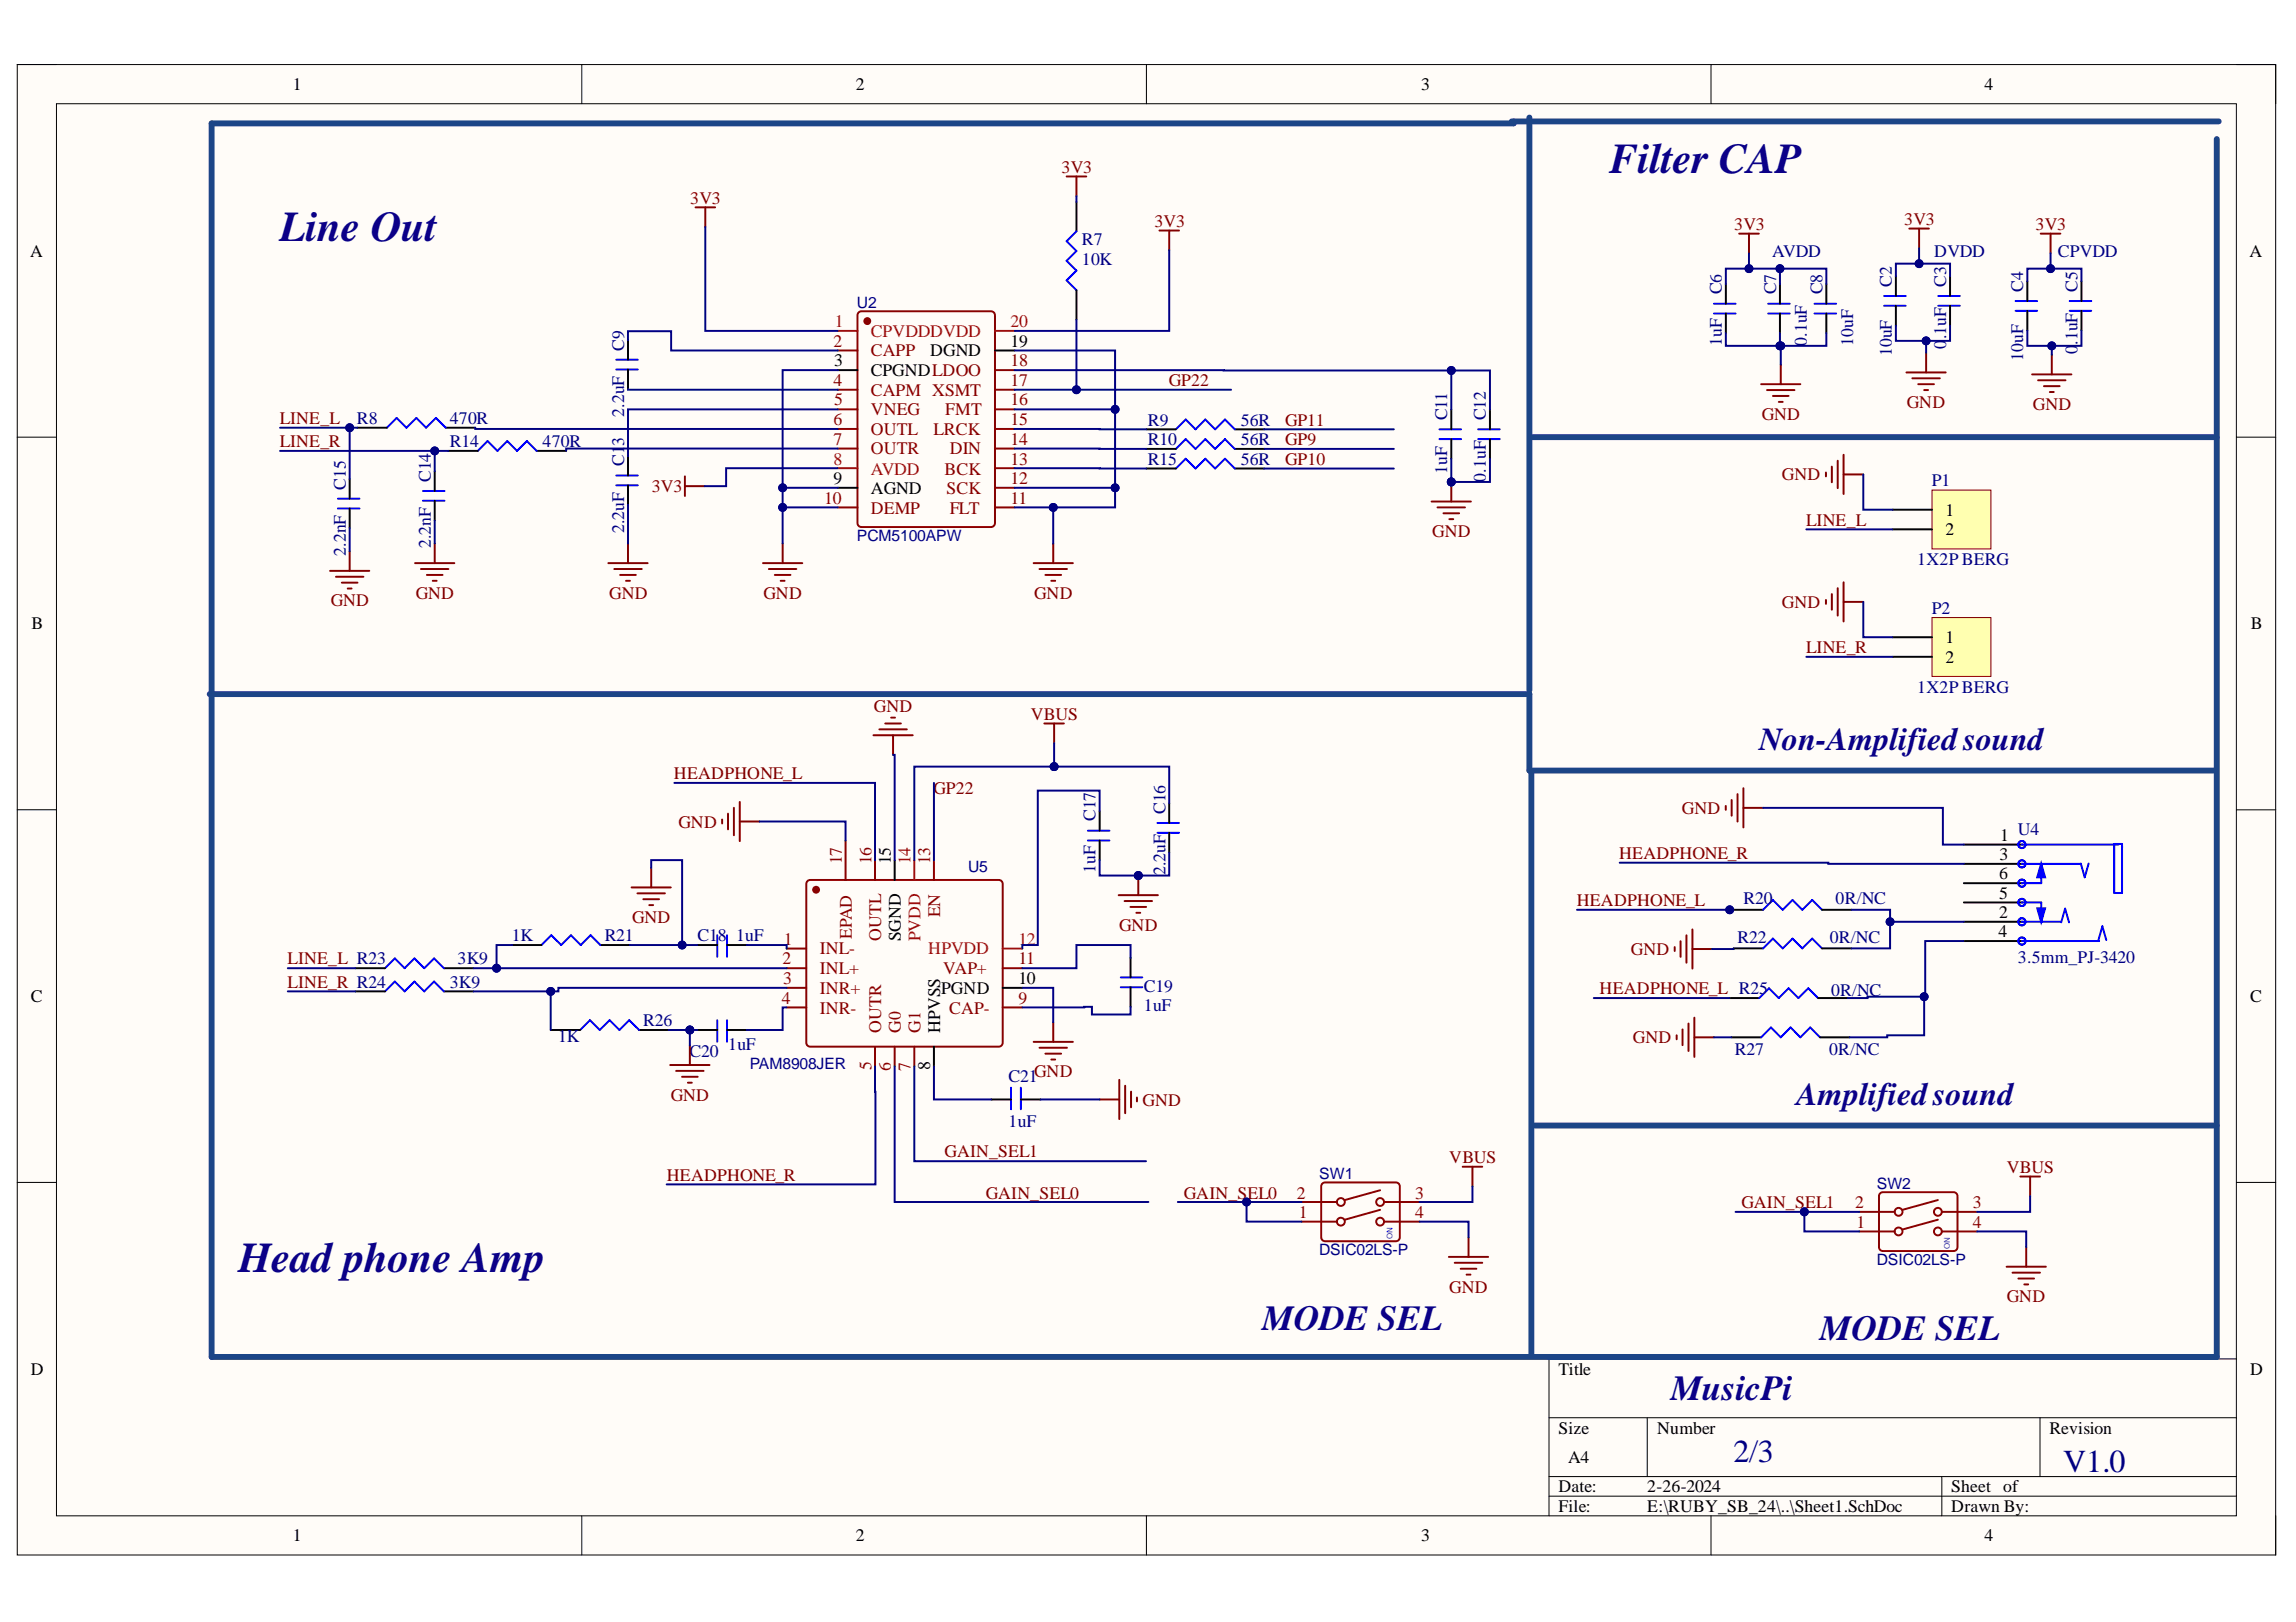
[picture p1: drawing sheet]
<svg xmlns="http://www.w3.org/2000/svg" width="297mm" height="210mm" viewBox="0 0 297 210" stroke-linecap="round" stroke-linejoin="round" font-family="sans-serif">
<defs><g id="words">
<g font-size="5.5" fill="#0c0087">
<text x="208.2" y="22.4">Filter CAP</text>
<text x="36.2" y="31.2">Line Out</text>
<text x="30.9" y="164.6">Head phone Amp</text>
</g>
<g font-size="4.6" fill="#0c0087">
<text x="163.3" y="172.1">MODE SEL</text>
<text x="235.4" y="173.4">MODE SEL</text>
<text x="216.2" y="181.2">MusicPi</text>
</g>
<g font-size="4.1" fill="#0c0087">
<text x="227.6" y="97.1">Non-Amplifiedsound</text>
<text x="232.4" y="143">Amplifiedsound</text>
</g>
<g font-size="4.1" fill="#000080">
<text x="224.3" y="189.2">2/3</text>
<text x="266.9" y="190.5">V1.0</text>
</g>
<g font-size="2.3">
<text x="37.9" y="11.7">1</text>
<text x="110.7" y="11.7">2</text>
<text x="183.9" y="11.7">3</text>
<text x="256.8" y="11.7">4</text>
<text x="3.9" y="33.3">A</text>
<text x="291" y="33.3">A</text>
<text x="107.9" y="47.4">3</text>
<text x="120.3" y="46.1">DGND</text>
<text x="130.7" y="44.9">19</text>
<text x="112.6" y="48.7">CPGNDLDOO</text>
<text x="107.8" y="62.7">9</text>
<text x="112.6" y="64">AGND</text>
<text x="251.7" y="66.7">1</text>
<text x="251.7" y="69.3">2</text>
<text x="4.1" y="81.4">B</text>
<text x="251.7" y="83.2">1</text>
<text x="291.2" y="81.4">B</text>
<text x="251.7" y="85.7">2</text>
<text x="115.3" y="111.9" transform="rotate(-90 115.3 111.9)">15</text>
<text x="258.6" y="113.8">6</text>
<text x="258.7" y="111.3">3</text>
<text x="258.8" y="108.8">1</text>
<text x="258.6" y="118.8">2</text>
<text x="258.6" y="116.3">5</text>
<text x="116.5" y="121.8" transform="rotate(-90 116.5 121.8)">SGND</text>
<text x="258.5" y="121.3">4</text>
<text x="4" y="129.7">C</text>
<text x="121.8" y="128.7">PGND</text>
<text x="131.8" y="127.4">10</text>
<text x="291.1" y="129.7">C</text>
<text x="121.6" y="133.6" transform="rotate(-90 121.6 133.6)">HPVSS</text>
<text x="120.3" y="138.5" transform="rotate(-90 120.3 138.5)">8</text>
<text x="4" y="177.9">D</text>
<text x="201.6" y="177.9">Title</text>
<text x="291.1" y="177.9">D</text>
<text x="201.6" y="185.5">Size</text>
<text x="214.4" y="185.5">Number</text>
<text x="265.1" y="185.5">Revision</text>
<text x="202.9" y="189.3">A4</text>
<text x="201.6" y="193.1">Date:</text>
<text x="201.6" y="195.7">File:</text>
<text x="213.1" y="193.1">2-26-2024</text>
<text x="213.1" y="195.7">E:\RUBY_SB_24\..\Sheet1.SchDoc</text>
<text x="252.4" y="193.1">Sheet of</text>
<text x="252.4" y="195.7">Drawn By:</text>
<text x="37.9" y="199.5">1</text>
<text x="110.7" y="199.5">2</text>
<text x="183.9" y="199.5">3</text>
<text x="256.8" y="199.5">4</text>
</g>
<g font-size="2.3" fill="#800000">
<text x="137.3" y="22.4">3V3</text>
<text x="89.3" y="26.4">3V3</text>
<text x="149.4" y="29.3">3V3</text>
<text x="224.4" y="29.7">3V3</text>
<text x="246.4" y="29.1">3V3</text>
<text x="263.4" y="29.7">3V3</text>
<text x="151.2" y="49.9">GP22</text>
<text x="246.7" y="52.8">GND</text>
<text x="263" y="53.1">GND</text>
<text x="36.2" y="54.9">LINE_L</text>
<text x="36.2" y="57.9">LINE_R</text>
<text x="166.3" y="55.1">GP11</text>
<text x="166.3" y="57.6">GP9</text>
<text x="227.9" y="54.3">GND</text>
<text x="84.3" y="63.7">3V3</text>
<text x="166.3" y="60.2">GP10</text>
<text x="230.5" y="62.2">GND</text>
<text x="185.3" y="69.5">GND</text>
<text x="233.7" y="68">LINE_L</text>
<text x="53.8" y="77.5">GND</text>
<text x="78.8" y="77.5">GND</text>
<text x="98.8" y="77.5">GND</text>
<text x="133.8" y="77.5">GND</text>
<text x="42.8" y="78.5">GND</text>
<text x="230.5" y="78.7">GND</text>
<text x="233.7" y="84.5">LINE_R</text>
<text x="113.1" y="92.2">GND</text>
<text x="133.4" y="93.2">VBUS</text>
<text x="87.2" y="100.9">HEADPHONE_L</text>
<text x="87.8" y="107.1">GND</text>
<text x="120.8" y="102.8">GP22</text>
<text x="217.6" y="105.3">GND</text>
<text x="209.5" y="111.2">HEADPHONE_R</text>
<text x="81.8" y="119.5">GND</text>
<text x="204" y="117.3">HEADPHONE_L</text>
<text x="37.2" y="124.8">LINE_L R23</text>
<text x="144.8" y="120.5">GND</text>
<text x="211" y="123.6">GND</text>
<text x="37.2" y="127.8">LINE_R R24</text>
<text x="206.9" y="128.7">HEADPHONE_L R25</text>
<text x="211.3" y="135">GND</text>
<text x="86.8" y="142.4">GND</text>
<text x="133.8" y="139.4">GND</text>
<text x="147.8" y="143.1">GND</text>
<text x="122.2" y="149.8">GAIN_SEL1</text>
<text x="86.3" y="152.8">HEADPHONE_R</text>
<text x="127.5" y="155.1">GAIN_SEL0</text>
<text x="153.2" y="155.1">GAIN_SEL0</text>
<text x="187.5" y="150.5">VBUS</text>
<text x="259.6" y="151.8">VBUS</text>
<text x="225.3" y="156.4">GAIN_SEL1</text>
<text x="187.5" y="167.3">GND</text>
<text x="259.6" y="168.5">GND</text>
</g>
<g font-size="2.3" fill="#000080">
<text x="140" y="31.8">R7</text>
<text x="140" y="34.3">10K</text>
<text x="229.3" y="33.3">AVDD</text>
<text x="250.2" y="33.3">DVDD</text>
<text x="266.2" y="33.3">CPVDD</text>
<text x="222.8" y="38.1" transform="rotate(-90 222.8 38.1)">C6</text>
<text x="229.8" y="38.1" transform="rotate(-90 229.8 38.1)">C7</text>
<text x="235.8" y="38.1" transform="rotate(-90 235.8 38.1)">C8</text>
<text x="244.7" y="37.1" transform="rotate(-90 244.7 37.1)">C2</text>
<text x="251.8" y="37.1" transform="rotate(-90 251.8 37.1)">C3</text>
<text x="261.7" y="37.8" transform="rotate(-90 261.7 37.8)">C4</text>
<text x="268.8" y="37.8" transform="rotate(-90 268.8 37.8)">C5</text>
<text x="80.8" y="45.4" transform="rotate(-90 80.8 45.4)">C9</text>
<text x="222.8" y="44.8" transform="rotate(-90 222.8 44.8)">1uF</text>
<text x="233.8" y="44.8" transform="rotate(-90 233.8 44.8)">0.1uF</text>
<text x="239.8" y="44.8" transform="rotate(-90 239.8 44.8)">10uF</text>
<text x="244.7" y="46.1" transform="rotate(-90 244.7 46.1)">10uF</text>
<text x="251.8" y="45.1" transform="rotate(-90 251.8 45.1)">0</text>
<text x="251.8" y="43.9" transform="rotate(-90 251.8 43.9)">.1uF</text>
<text x="261.7" y="46.7" transform="rotate(-90 261.7 46.7)">10uF</text>
<text x="268.8" y="45.8" transform="rotate(-90 268.8 45.8)">0</text>
<text x="268.8" y="44.6" transform="rotate(-90 268.8 44.6)">.1uF</text>
<text x="80.8" y="54" transform="rotate(-90 80.8 54)">2.2uF</text>
<text x="46.2" y="54.9">R8</text>
<text x="58.2" y="54.9">470R</text>
<text x="58.2" y="57.9">R14</text>
<text x="70.2" y="57.9">470R</text>
<text x="80.8" y="57.7" transform="rotate(-90 80.8 57.7)">3</text>
<text x="148.5" y="55.1">R9</text>
<text x="148.5" y="57.6">R10</text>
<text x="160.5" y="55.1">56R</text>
<text x="160.5" y="57.6">56R</text>
<text x="187.2" y="54.4" transform="rotate(-90 187.2 54.4)">C11</text>
<text x="192.2" y="54.4" transform="rotate(-90 192.2 54.4)">C12</text>
<text x="44.7" y="63.4" transform="rotate(-90 44.7 63.4)">C15</text>
<text x="55.7" y="62.3" transform="rotate(-90 55.7 62.3)">C14</text>
<text x="80.8" y="60.3" transform="rotate(-90 80.8 60.3)">C1</text>
<text x="148.5" y="60.2">R15</text>
<text x="160.5" y="60.2">56R</text>
<text x="187.2" y="61.3" transform="rotate(-90 187.2 61.3)">1uF</text>
<text x="192.2" y="62.3" transform="rotate(-90 192.2 62.3)">0.1uF</text>
<text x="249.9" y="62.9">P1</text>
<text x="44.7" y="72" transform="rotate(-90 44.7 72)">2.2nF</text>
<text x="55.7" y="71" transform="rotate(-90 55.7 71)">2.2nF</text>
<text x="80.8" y="69" transform="rotate(-90 80.8 69)">2.2uF</text>
<text x="248" y="73.1">1X2P BERG</text>
<text x="249.9" y="79.4">P2</text>
<text x="248" y="89.6">1X2P BERG</text>
<text x="141.7" y="106.3" transform="rotate(-90 141.7 106.3)">C17</text>
<text x="150.8" y="105.3" transform="rotate(-90 150.8 105.3)">C16</text>
<text x="141.7" y="113" transform="rotate(-90 141.7 113)">1uF</text>
<text x="150.8" y="113.3" transform="rotate(-90 150.8 113.3)">2.2uF</text>
<text x="261.1" y="108.1">U4</text>
<text x="225.5" y="117">R20</text>
<text x="237.5" y="117">0R/NC</text>
<text x="59.2" y="124.8">3K9</text>
<text x="66.2" y="121.8">1K</text>
<text x="78.2" y="121.8">R21</text>
<text x="90.2" y="121.8">C1</text>
<text x="92.9" y="121.8">8</text>
<text x="95.2" y="121.8">1uF</text>
<text x="224.8" y="122.1">R22</text>
<text x="236.7" y="122.1">0R/NC</text>
<text x="261.1" y="124.6">3.5mm_PJ-3420</text>
<text x="58.2" y="127.8">3K9</text>
<text x="148" y="128.3">C19</text>
<text x="148" y="130.9">1uF</text>
<text x="236.9" y="128.8">0R/NC</text>
<text x="72.2" y="134.8">1K</text>
<text x="83.2" y="132.8">R26</text>
<text x="89.2" y="136.8">C20</text>
<text x="94.2" y="135.8">1uF</text>
<text x="224.4" y="136.5">R27</text>
<text x="236.6" y="136.5">0R/NC</text>
<text x="130.5" y="140.1">C21</text>
<text x="130.5" y="145.9">1uF</text>
</g>
<g font-size="2.3" fill="#800">
<text x="107.8" y="44.9">2</text>
<text x="112.6" y="46.1">CAPP</text>
<text x="130.7" y="47.4">18</text>
<text x="107.8" y="49.9">4</text>
<text x="107.9" y="52.5">5</text>
<text x="112.6" y="51.2">CAPM XSMT</text>
<text x="112.6" y="53.7">VNEG</text>
<text x="122.3" y="53.7">FMT</text>
<text x="130.7" y="52.5">16</text>
<text x="130.7" y="49.9">17</text>
<text x="107.8" y="55">6</text>
<text x="107.8" y="57.5">7</text>
<text x="112.6" y="56.3">OUTL</text>
<text x="112.6" y="58.8">OUTR</text>
<text x="120.8" y="56.3">LRCK</text>
<text x="122.9" y="58.8">DIN</text>
<text x="130.7" y="57.5">14</text>
<text x="130.7" y="55">15</text>
<text x="106.6" y="65.2">10</text>
<text x="122.2" y="61.4">BCK</text>
<text x="122.5" y="64">SCK</text>
<text x="130.7" y="65.2">11</text>
<text x="130.7" y="62.7">12</text>
<text x="130.7" y="60.2">13</text>
<text x="112.6" y="66.5">DEMP</text>
<text x="122.9" y="66.5">FLT</text>
<text x="108.9" y="111.9" transform="rotate(-90 108.9 111.9)">17</text>
<text x="112.7" y="111.9" transform="rotate(-90 112.7 111.9)">16</text>
<text x="120.3" y="111.9" transform="rotate(-90 120.3 111.9)">13</text>
<text x="121.6" y="118.7" transform="rotate(-90 121.6 118.7)">EN</text>
<text x="101.2" y="124.8">2</text>
<text x="101.4" y="122.2">1</text>
<text x="106.1" y="123.5">INL-</text>
<text x="110.2" y="121.6" transform="rotate(-90 110.2 121.6)">EPAD</text>
<text x="114" y="121.7" transform="rotate(-90 114 121.7)">OUTL</text>
<text x="131.8" y="124.8">11</text>
<text x="101.1" y="129.9">4</text>
<text x="101.3" y="127.4">3</text>
<text x="106.1" y="126">INL+</text>
<text x="106.1" y="128.7">INR+</text>
<text x="106.1" y="131.2">INR-</text>
<text x="122" y="126">VAP+</text>
<text x="122.8" y="131.2">CAP-</text>
<text x="131.8" y="129.9">9</text>
<text x="114" y="133.6" transform="rotate(-90 114 133.6)">OUTR</text>
<text x="116.5" y="133.6" transform="rotate(-90 116.5 133.6)">G0</text>
<text x="119.1" y="133.6" transform="rotate(-90 119.1 133.6)">G1</text>
<text x="112.7" y="138.5" transform="rotate(-90 112.7 138.5)">5</text>
<text x="115.3" y="138.5" transform="rotate(-90 115.3 138.5)">6</text>
<text x="117.8" y="138.5" transform="rotate(-90 117.8 138.5)">7</text>
<text x="167.8" y="155.1">2</text>
<text x="183.1" y="155.1">3</text>
<text x="168" y="157.6">1</text>
<text x="183.1" y="157.6">4</text>
<text x="240" y="156.4">2</text>
<text x="240.2" y="158.9">1</text>
<text x="255.2" y="156.4">3</text>
<text x="255.2" y="158.9">4</text>
</g>
<g font-size="2.3" fill="#f00">
<text x="108" y="42.3">1</text>
<text x="112.6" y="43.6">CPVDDDVDD</text>
<text x="130.7" y="42.3">20</text>
<text x="107.8" y="60.2">8</text>
<text x="112.6" y="61.4">AVDD</text>
<text x="117.8" y="111.9" transform="rotate(-90 117.8 111.9)">14</text>
<text x="119.1" y="121.8" transform="rotate(-90 119.1 121.8)">PVDD</text>
<text x="120.1" y="123.5">HPVDD</text>
<text x="131.8" y="122.2">12</text>
</g>
<g font-size="2" fill="#000080">
<text x="110.9" y="39.9">U2</text>
<text x="110.9" y="70">PCM5100APW</text>
<text x="125.2" y="112.9">U5</text>
<text x="97" y="138.4">PAM8908JER</text>
<text x="170.7" y="152.6">SW1</text>
<text x="242.8" y="153.8">SW2</text>
<text x="170.7" y="162.5">DSIC02LS-P</text>
<text x="242.8" y="163.7">DSIC02LS-P</text>
</g>
<g font-size="1" fill="#00f">
<text x="180.1" y="160.3" transform="rotate(-90 180.1 160.3)">ON</text>
<text x="252.3" y="161.6" transform="rotate(-90 252.3 161.6)">ON</text>
</g>
</g></defs>
<path d="M2.2 8.4h292.2v192.8h-292.2z" fill-rule="evenodd" fill="#fffcf8"/>
<path d="M2.2 8.4h292.2v192.8h-292.2z" fill="none" stroke="#000" stroke-width=".13"/>
<path d="M7.3 13.4h282v182.8h-282z" fill-rule="evenodd" fill="#fffcf8"/>
<g fill="none" stroke="#000" stroke-width=".13">
<path d="M2.2 8.3h5.1M7.3 13.4h282v182.8h-282zM75.3 8.3v5.1M148.3 8.3v5.1M221.4 8.4v5M289.3 8.4h5.1v5M2.2 56.6h5.1M289.3 56.6h5.1M2.2 104.8h5.1M289.3 104.8h5.1M2.2 153h5.1M289.3 153h5.1"/>
<path d="M289.3 175.9h-88.9v20.3M75.3 196.2v5M148.3 196.2v5M200.4 183.5h88.9M200.4 191.1h88.9M200.4 193.6h88.9M213.1 183.5v7.6M221.4 196.2v5M251.2 191.1v5.1M263.9 183.5v7.6M294.4 196.2v5"/>
</g>
<path d="M104.4 114.1l.2-.2h.2h24.4h.3l.2 .2v.3v20.5v.3l-.2 .2h-.3h-24.4h-.2l-.2-.2-.1-.3v-20.5z" fill="none" stroke="#800" stroke-width=".25"/>
<circle cx="105.6" cy="115.1" r=".38" fill="#800"/>
<g fill="none" stroke="#800" stroke-width=".25">
<path d="M111 40.5l.2-.1 .2-.1h16.8l.3 .1 .2 .1v.3v26.9v.3l-.2 .1-.3 .1h-16.8l-.2-.1-.2-.1-.1-.3v-26.9zM109.4 108.8v5.1M113.2 111.3v2.6M120.8 111.3v2.6M101.8 122.8h2.5M101.8 125.3h2.5M101.8 127.8h2.5M101.8 130.4h2.5M113.2 135.4v2.6M115.7 135.4v2.6M118.3 135.4v2.6M129.7 125.3h2.6"/>
<path d="M129.7 130.4h2.6"/>
<circle cx="105.6" cy="115.1" r=".38"/>
</g>
<path d="M115.7 111.3v2.6M120.8 135.4v2.6M129.7 127.8h2.6" fill="none" stroke="#000" stroke-width=".25"/>
<path d="M118.3 111.3v2.6M129.7 122.8h2.6" fill="none" stroke="#f00" stroke-width=".25"/>
<circle cx="112.2" cy="41.6" r=".38" fill="#800"/>
<g fill="none" stroke="#800" stroke-width=".25">
<path d="M108.4 45.4h2.5M108.4 50.4h2.5M108.4 53h2.5M108.4 55.5h2.5M108.4 58.1h2.5M128.7 50.4h2.6M128.7 53h2.6M128.7 55.5h2.6M128.7 58.1h2.6M128.7 47.9h2.6M108.4 65.7h2.5M128.7 65.7h2.6"/>
<path d="M128.7 63.1h2.6M128.7 60.6h2.6"/>
<circle cx="112.2" cy="41.6" r=".38"/>
</g>
<path d="M108.4 42.8h2.5M128.7 42.8h2.6M108.4 60.6h2.5" fill="none" stroke="#f00" stroke-width=".25"/>
<g fill="none" stroke="#000" stroke-width=".25">
<path d="M46.2 55.4h3.8M57.7 55.4h3.8M58 58.4h3.8M69.4 58.4h3.8M81.2 44v2.6M81.2 47.8v2.6M81.2 59v2.5M108.4 47.9h2.5M128.7 45.4h2.6M148.3 55.6h3.8M148.3 58.1h3.8M159.7 55.6h3.9"/>
<path d="M159.7 58.1h3.9M187.8 53v2.6M187.8 56.8v2.6M192.8 53v2.6M192.8 56.8v2.6M45.2 62v2.5M45.2 65.8v2.5M56.2 61v2.5M56.2 64.8v2.5M81.2 62.8v2.5M108.4 63.1h2.5M148.3 60.6h3.8"/>
<path d="M159.7 60.6h3.9"/>
</g>
<g fill="none" stroke="#00f" stroke-width=".25">
<path d="M50 55.4l1.3-1.3 1.3 1.3 1.3-1.3 1.2 1.3 1.3-1.3 1.3 1.3M61.8 58.4l1.3-1.3 1.3 1.3 1.2-1.3 1.3 1.3 1.3-1.3 1.2 1.3M79.7 46.6h2.8M79.7 47.8h2.8M152.1 55.6l1.3-1.3 1.3 1.3 1.2-1.3 1.3 1.3 1.3-1.3 1.2 1.3M152.1 58.1l1.3-1.3 1.3 1.3 1.2-1.3 1.3 1.3 1.3-1.3 1.2 1.3M186.2 55.6h2.8M186.2 56.8h2.8M191.2 55.6h2.8M191.2 56.8h2.8M43.7 64.5h2.8M43.7 65.8h2.8"/>
<path d="M54.7 63.5h2.8M54.7 64.8h2.8M79.7 61.5h2.8M79.7 62.8h2.8M152.1 60.6l1.3-1.2 1.3 1.2 1.2-1.2 1.3 1.2 1.3-1.2 1.2 1.2"/>
</g>
<g fill="none" stroke="#800000" stroke-width=".25">
<path d="M90 26.8h2.5M91.2 26.8v2.6M150 29.8h2.5M151.3 29.8v2.6M42.7 73.9h5.1M43.5 74.6h3.5M44.2 75.4h2.1M45 76.2h.5M45.2 71.3v2.6M53.7 72.9h5.1M54.5 73.6h3.5M55.2 74.4h2.1"/>
<path d="M56 75.2h.5M56.2 70.3v2.6M78.7 72.9h5.1M79.5 73.6h3.5M80.2 74.4h2.1M81 75.2h.5M81.2 70.3v2.6M88.6 61.6v2.6M88.6 62.9h2.6M98.7 72.9h5.1M99.5 73.6h3.5M100.2 74.4h2.1"/>
<path d="M101 75.2h.5M101.3 70.3v2.6M133.7 72.9h5.1M134.5 73.6h3.5M135.2 74.4h2.1M136 75.2h.5M136.3 70.3v2.6M185.2 64.9h5.1M186 65.7h3.5M186.7 66.4h2.1M187.5 67.2h.5M187.8 62.4v2.5"/>
</g>
<circle cx="187.8" cy="62.4" r=".51" fill="#000080"/>
<circle cx="187.8" cy="62.4" r=".51" fill="none" stroke="#000080" stroke-width=".13"/>
<g fill="none" stroke="#00f" stroke-width=".25">
<path d="M139.3 29.9l-1.3 1.3 1.3 1.3-1.3 1.2 1.3 1.3-1.3 1.3 1.3 1.3M221.7 39.3h2.8M228.8 39.3h2.7M234.7 39.3h2.8M243.8 38.3h2.7M243.8 39.6h2.7M250.8 38.3h2.8M250.8 39.6h2.8M260.8 39h2.8M267.8 39h2.8M221.7 40.6h2.8M228.8 40.6h2.7"/>
<path d="M234.7 40.6h2.8M260.8 40.2h2.8M267.8 40.2h2.8M261.6 109.3h12.5M261.6 111.8h7.5M261.6 116.8h2.5M261.6 119.3h5M264.1 111.8v2.5h-2.5M261.6 121.8h10"/>
<circle cx="261.6" cy="109.3" r=".46"/>
<circle cx="261.6" cy="111.8" r=".46"/>
<circle cx="261.6" cy="119.3" r=".46"/>
<circle cx="261.6" cy="116.8" r=".46"/>
<circle cx="261.6" cy="114.3" r=".46"/>
<circle cx="261.6" cy="121.8" r=".46"/>
</g>
<g fill="none" stroke="#000" stroke-width=".25">
<path d="M139.3 26.1v3.8M139.3 37.6v3.8M223.3 36.8v2.5M230.3 36.8v2.5M236.3 36.8v2.5M245.3 35.8v2.5M245.3 39.6v2.5M252.3 35.8v2.5M252.3 39.6v2.5M262.3 36.4v2.6M269.3 36.4v2.6M223.3 40.6v2.5"/>
<path d="M230.3 40.6v2.5M236.3 40.6v2.5M262.3 40.2v2.6M269.3 40.2v2.6M254.1 109.3h7.6M254.1 119.3h7.6M254.1 111.8h7.6M254.1 116.8h7.6M254.1 114.3h7.6M254.1 121.8h7.6"/>
</g>
<g fill="none" stroke="#800000" stroke-width=".25">
<path d="M138 22.8h2.5M139.3 22.8v2.6M225 30.2h2.5M226.3 30.2v2.6M247 29.6h2.5M248.3 29.6v2.5M264 30.2h2.6M265.3 30.2v2.6M227.8 49.7h5.1M228.6 50.5h3.6M229.4 51.2h2M230.1 52h.5"/>
<path d="M230.4 47.2v2.5M246.6 48.2h5.1M247.4 49h3.6M248.2 49.7h2M248.9 50.5h.5M249.2 45.7v2.5M262.9 48.5h5.1M263.7 49.2h3.5M264.4 50h2.1M265.2 50.7h.5M265.4 45.9v2.6"/>
</g>
<path d="M264.1 111.7l.5 1.8h-1z" fill="#00f"/>
<path d="M264.1 111.7l.5 1.8h-1z" fill="none" stroke="#00f" stroke-width=".25"/>
<path d="M263.6 117.5h1l-.5 1.8z" fill="#00f"/>
<g fill="none" stroke="#00f" stroke-width=".25">
<path d="M140.7 107.5h2.8M140.7 108.8h2.8M149.7 106.5h2.8M149.7 107.8h2.8M263.6 117.5h1l-.5 1.8zM264.1 116.8v2.5M266.7 119.4l.5-1.8 .5 1.8M269.2 111.7l.5 1.8 .5-1.8M273.5 109.2h1v6.4h-1zM49.8 128.3l1.3-1.3 1.2 1.3 1.3-1.3 1.3 1.3 1.3-1.3 1.2 1.3M49.8 125.3l1.3-1.3 1.2 1.3 1.3-1.3 1.3 1.3 1.3-1.3 1.2 1.3M70.1 122.3l1.2-1.3 1.3 1.3 1.3-1.3 1.2 1.3 1.3-1.3 1.3 1.3"/>
<path d="M75.1 133.3l1.2-1.3 1.3 1.3 1.3-1.3 1.2 1.3 1.3-1.3 1.3 1.3M92.8 121v2.8M92.8 132v2.8M94.1 121v2.8M94.1 132v2.8M271.5 121.7l.5-1.8 .5 1.8"/>
</g>
<g fill="none" stroke="#800000" stroke-width=".25">
<path d="M113 95.1h5.1M113.8 94.4h3.5M114.5 93.6h2.1M115.3 92.9h.5M115.5 95.1v2.6M144.7 115.8h5.1M145.5 116.6h3.5M146.2 117.4h2.1M147 118.1h.5M147.3 113.3v2.5M223.3 104.3v.5M224 103.5v2.1"/>
<path d="M224.8 102.8v3.5M225.5 102v5.1M225.5 104.5h2.6M86.7 137.8h5.1M87.5 138.6h3.5M88.2 139.3h2.1M89.2 135.3v2.5M133.7 134.8h5.1M134.5 135.6h3.5M135.2 136.4h2.1M136 137.1h.5M136.3 132.3v2.5"/>
<path d="M216.9 134v.5M217.7 133.2v2.1M218.4 132.5v3.5M219.2 131.7v5.1M219.2 134.2h2.5M89 140.1h.5"/>
</g>
<g fill="none" stroke="#000" stroke-width=".25">
<path d="M142.3 105v2.5M142.3 108.8v2.5M151.3 104v2.5M151.3 107.8v2.5M46 128.3h3.8M46 125.3h3.8M57.4 128.3h3.8M57.4 125.3h3.8M66.2 122.3h3.9M71.2 133.3h3.9M77.7 122.3h3.8M82.7 133.3h3.8"/>
<path d="M90.2 133.3h2.6M90.2 122.3h2.6M94.1 133.3h2.5M94.1 122.3h2.5"/>
</g>
<circle cx="147.3" cy="113.3" r=".51" fill="#000080"/>
<circle cx="147.3" cy="113.3" r=".51" fill="none" stroke="#000080" stroke-width=".13"/>
<path d="M228.1 117.7l1.3-1.2 1.2 1.2 1.3-1.2 1.3 1.2 1.2-1.2 1.3 1.2M145 127.8h2.8M145 126.5h2.8M227.6 129.2l1.3-1.3 1.2 1.3 1.3-1.3 1.3 1.3 1.2-1.3 1.3 1.3M227.8 134.2l1.3-1.2 1.3 1.2 1.2-1.2 1.3 1.2 1.3-1.2 1.3 1.2M228.1 122.7l1.3-1.2 1.2 1.2 1.3-1.2 1.3 1.2 1.2-1.2 1.3 1.2M130.8 140.8v2.7M132.1 140.8v2.7" fill="none" stroke="#00f" stroke-width=".25"/>
<path d="M224.3 117.7h3.8M235.7 117.7h3.8M146.3 123.9v2.6M146.3 127.8v2.5M223.8 129.2h3.8M224 134.2h3.8M224.3 122.7h3.8M235.2 129.2h3.8M235.5 134.2h3.8M235.7 122.7h3.8M128.3 142.3h2.5M132.1 142.3h2.5" fill="none" stroke="#000" stroke-width=".25"/>
<g fill="none" stroke="#800000" stroke-width=".25">
<path d="M237.7 59.6v3.6M238.5 58.9v5M236.2 61.1v.6M237 60.4v2M238.5 61.4h2.6M135.1 93.6h2.5M136.4 93.6v2.6M81.7 114.8h5.1M82.5 115.6h3.5M83.2 116.4h2.1M84 117.1h.5M84.2 112.3v2.5"/>
<path d="M93.4 106.1v.5M94.2 105.3v2M94.9 104.5v3.6M95.7 103.8v5M95.7 106.3h2.5M144.8 139.7v5.1M216.7 122.6v.5M217.4 121.8v2M218.2 121v3.6M219 120.3v5M219 122.8h2.5M142.3 142.3h2.5"/>
<path d="M145.6 140.5v3.6M146.3 141.3v2M147.1 142v.5"/>
</g>
<path d="M195.6 15.7h91.4M195.8 15.7v.3h-168.4v159.6h259.4v-157.6M197.9 15.2v74.1M198.1 56.6h88.7M27.1 89.8h170.8v9.9h88.6M198.1 100v75.4M198.4 145.7h88.4" fill="none" stroke="#1c4587" stroke-width=".76"/>
<path d="M249.9 63.4h7.7v7.6h-7.7z" fill-rule="evenodd" fill="#ffffb0"/>
<path d="M249.9 63.4h7.7v7.6h-7.7z" fill="none" stroke="#800000" stroke-width=".13"/>
<path d="M244.9 66h5M244.9 68.5h5" fill="none" stroke="#000" stroke-width=".25"/>
<path d="M236.2 77.6v.5M237 76.9v2M237.7 76.1v3.6M238.5 75.4v5M238.5 77.9h2.6" fill="none" stroke="#800000" stroke-width=".25"/>
<path d="M249.9 79.9h7.7v7.6h-7.7z" fill-rule="evenodd" fill="#ffffb0"/>
<path d="M249.9 79.9h7.7v7.6h-7.7z" fill="none" stroke="#800000" stroke-width=".13"/>
<path d="M244.9 82.5h5M244.9 85h5" fill="none" stroke="#000" stroke-width=".25"/>
<g fill="none" stroke="#800" stroke-width=".25">
<path d="M168.4 158.1h4.6M168.4 155.6h4.6M171 153.3l.2-.2 .2-.1h9.2l.2 .1 .2 .2 .1 .2v6.6l-.1 .3-.2 .2h-.2h-9.2h-.2l-.2-.2-.1-.3v-6.6zM178.5 154l-4.5 1.3M178.5 156.6l-4.5 1.2M179.1 158.1h4.5M179.1 155.6h4.5M240.5 159.4h4.6M240.5 156.8h4.6M243.3 154.4l.3-.1h9.1l.3 .1 .2 .1v.3v6.6v.2l-.2 .2-.3 .1h-9.1l-.3-.1-.1-.2-.1-.2v-6.6l.1-.3zM250.7 155.3l-4.6 1.3M250.7 157.8l-4.6 1.3"/>
<path d="M251.2 159.4h4.6M251.2 156.8h4.6"/>
<circle cx="173.5" cy="155.6" r=".51"/>
<circle cx="173.5" cy="158.1" r=".51"/>
<circle cx="178.5" cy="158.1" r=".51"/>
<circle cx="178.5" cy="155.6" r=".51"/>
<circle cx="245.6" cy="159.4" r=".51"/>
<circle cx="245.6" cy="156.8" r=".51"/>
<circle cx="250.7" cy="159.4" r=".51"/>
<circle cx="250.7" cy="156.8" r=".51"/>
</g>
<g fill="none" stroke="#800000" stroke-width=".25">
<path d="M189.2 151h2.6M190.5 151v2.5M261.4 152.3h2.5M262.6 152.3v2.5M187.4 162.7h5.1M188.2 163.4h3.6M189 164.2h2M189.7 164.9h.5M190 160.1v2.6M259.6 163.9h5.1M260.4 164.7h3.5M261.1 165.5h2.1"/>
<path d="M261.9 166.2h.5M262.1 161.4v2.5"/>
</g>
<path d="M91.2 29.4v13.4h17.2M151.3 32.4v10.4h-20M108.4 65.7h-7.1v4.6" fill="none" stroke="#000080" stroke-width=".25"/>
<circle cx="101.3" cy="65.7" r=".51" fill="#000080"/>
<circle cx="101.3" cy="65.7" r=".51" fill="none" stroke="#000080" stroke-width=".13"/>
<path d="M136.3 65.7v4.6" fill="none" stroke="#000080" stroke-width=".25"/>
<circle cx="136.3" cy="65.7" r=".51" fill="#000080"/>
<circle cx="136.3" cy="65.7" r=".51" fill="none" stroke="#000080" stroke-width=".13"/>
<path d="M108.4 53h-27.2v6M108.4 47.9h-7.1v15.2M81.2 65.3v5" fill="none" stroke="#000080" stroke-width=".25"/>
<circle cx="101.3" cy="63.1" r=".51" fill="#000080"/>
<circle cx="101.3" cy="63.1" r=".51" fill="none" stroke="#000080" stroke-width=".13"/>
<path d="M81.2 50.4h27.2M108.4 63.1h-7.1v2.6" fill="none" stroke="#000080" stroke-width=".25"/>
<circle cx="101.3" cy="63.1" r=".51" fill="#000080"/>
<circle cx="101.3" cy="63.1" r=".51" fill="none" stroke="#000080" stroke-width=".13"/>
<circle cx="101.3" cy="65.7" r=".51" fill="#000080"/>
<circle cx="101.3" cy="65.7" r=".51" fill="none" stroke="#000080" stroke-width=".13"/>
<path d="M46.2 55.4h-1v6.6" fill="none" stroke="#000080" stroke-width=".25"/>
<circle cx="45.2" cy="55.4" r=".51" fill="#000080"/>
<circle cx="45.2" cy="55.4" r=".51" fill="none" stroke="#000080" stroke-width=".13"/>
<path d="M58 58.4h-1.8v2.6M61.5 55.4v.1h46.9" fill="none" stroke="#000080" stroke-width=".25"/>
<circle cx="56.2" cy="58.4" r=".51" fill="#000080"/>
<circle cx="56.2" cy="58.4" r=".51" fill="none" stroke="#000080" stroke-width=".13"/>
<path d="M36.2 55.4h9M108.4 58.1h-35.2v.3M45.2 68.3v3M56.2 67.3v3" fill="none" stroke="#000080" stroke-width=".25"/>
<circle cx="45.2" cy="55.4" r=".51" fill="#000080"/>
<circle cx="45.2" cy="55.4" r=".51" fill="none" stroke="#000080" stroke-width=".13"/>
<path d="M36.2 58.4h20" fill="none" stroke="#000080" stroke-width=".25"/>
<circle cx="56.2" cy="58.4" r=".51" fill="#000080"/>
<circle cx="56.2" cy="58.4" r=".51" fill="none" stroke="#000080" stroke-width=".13"/>
<path d="M131.3 45.4h13v7.6h-13" fill="none" stroke="#000080" stroke-width=".25"/>
<circle cx="144.3" cy="53" r=".51" fill="#000080"/>
<circle cx="144.3" cy="53" r=".51" fill="none" stroke="#000080" stroke-width=".13"/>
<path d="M144.3 53v10.1" fill="none" stroke="#000080" stroke-width=".25"/>
<circle cx="144.3" cy="63.1" r=".51" fill="#000080"/>
<circle cx="144.3" cy="63.1" r=".51" fill="none" stroke="#000080" stroke-width=".13"/>
<circle cx="144.3" cy="53" r=".51" fill="#000080"/>
<circle cx="144.3" cy="53" r=".51" fill="none" stroke="#000080" stroke-width=".13"/>
<path d="M187.8 59.4v3" fill="none" stroke="#000080" stroke-width=".25"/>
<circle cx="187.8" cy="62.4" r=".51" fill="#000080"/>
<circle cx="187.8" cy="62.4" r=".51" fill="none" stroke="#000080" stroke-width=".13"/>
<path d="M192.8 59.4v3h-5" fill="none" stroke="#000080" stroke-width=".25"/>
<circle cx="187.8" cy="62.4" r=".51" fill="#000080"/>
<circle cx="187.8" cy="62.4" r=".51" fill="none" stroke="#000080" stroke-width=".13"/>
<path d="M131.3 55.5l17 .1M131.3 58.1h17M139.3 41.4v9M163.6 58.1h16.7M163.6 55.6h16.7M131.3 60.6h17M163.6 60.6h16.7" fill="none" stroke="#000080" stroke-width=".25"/>
<circle cx="139.3" cy="50.4" r=".51" fill="#000080"/>
<circle cx="139.3" cy="50.4" r=".51" fill="none" stroke="#000080" stroke-width=".13"/>
<path d="M139.3 25.4v.7M226.3 32.8v2" fill="none" stroke="#000080" stroke-width=".25"/>
<circle cx="226.3" cy="34.8" r=".51" fill="#000080"/>
<circle cx="226.3" cy="34.8" r=".51" fill="none" stroke="#000080" stroke-width=".13"/>
<path d="M265.3 32.8v2" fill="none" stroke="#000080" stroke-width=".25"/>
<circle cx="265.3" cy="34.8" r=".51" fill="#000080"/>
<circle cx="265.3" cy="34.8" r=".51" fill="none" stroke="#000080" stroke-width=".13"/>
<path d="M230.3 34.8h6v2" fill="none" stroke="#000080" stroke-width=".25"/>
<circle cx="230.3" cy="34.8" r=".51" fill="#000080"/>
<circle cx="230.3" cy="34.8" r=".51" fill="none" stroke="#000080" stroke-width=".13"/>
<path d="M248.3 32.1v2" fill="none" stroke="#000080" stroke-width=".25"/>
<circle cx="248.3" cy="34.1" r=".51" fill="#000080"/>
<circle cx="248.3" cy="34.1" r=".51" fill="none" stroke="#000080" stroke-width=".13"/>
<path d="M228.1 104.5h23.3v4.8h2.7M66.2 122.3h-2v3M96.6 122.3h5.2v.5M101.8 130.4h-.5v2.9h-4.7" fill="none" stroke="#000080" stroke-width=".25"/>
<circle cx="64.2" cy="125.3" r=".51" fill="#000080"/>
<circle cx="64.2" cy="125.3" r=".51" fill="none" stroke="#000080" stroke-width=".13"/>
<path d="M115.5 97.7h.2v13.6M120.8 101.3v10M142.3 111.3v2h5M37.2 125.3h8.8M37.2 128.3h8.8M120.8 138v4.3h7.5M132.3 127.8h4v4.5" fill="none" stroke="#000080" stroke-width=".25"/>
<circle cx="147.3" cy="113.3" r=".51" fill="#000080"/>
<circle cx="147.3" cy="113.3" r=".51" fill="none" stroke="#000080" stroke-width=".13"/>
<path d="M151.3 110.3v3h-4" fill="none" stroke="#000080" stroke-width=".25"/>
<circle cx="147.3" cy="113.3" r=".51" fill="#000080"/>
<circle cx="147.3" cy="113.3" r=".51" fill="none" stroke="#000080" stroke-width=".13"/>
<path d="M131.3 63.1h13v2.6h-13M87.2 101.3h26v10M98.2 106.3h11.2v2.5M113.2 138l.1 15.3h-27.1M146.3 123.9v-1.6h-7v3h-7M146.3 130.3v1h-5v-1h-1v.1h-8M134.6 142.3h7.7" fill="none" stroke="#000080" stroke-width=".25"/>
<circle cx="144.3" cy="63.1" r=".51" fill="#000080"/>
<circle cx="144.3" cy="63.1" r=".51" fill="none" stroke="#000080" stroke-width=".13"/>
<circle cx="136.3" cy="65.7" r=".51" fill="#000080"/>
<circle cx="136.3" cy="65.7" r=".51" fill="none" stroke="#000080" stroke-width=".13"/>
<path d="M131.3 50.4h28" fill="none" stroke="#000080" stroke-width=".25"/>
<circle cx="139.3" cy="50.4" r=".51" fill="#000080"/>
<circle cx="139.3" cy="50.4" r=".51" fill="none" stroke="#000080" stroke-width=".13"/>
<path d="M61.2 125.3h40.6" fill="none" stroke="#000080" stroke-width=".25"/>
<circle cx="64.2" cy="125.3" r=".51" fill="#000080"/>
<circle cx="64.2" cy="125.3" r=".51" fill="none" stroke="#000080" stroke-width=".13"/>
<path d="M81.5 122.3h8.7" fill="none" stroke="#000080" stroke-width=".25"/>
<circle cx="88.2" cy="122.3" r=".51" fill="#000080"/>
<circle cx="88.2" cy="122.3" r=".51" fill="none" stroke="#000080" stroke-width=".13"/>
<path d="M142.3 105v-2.7h-8v20h-2v.5M86.5 133.3h2.7M115.7 138v17.6h32.9M118.3 138v12.3h30" fill="none" stroke="#000080" stroke-width=".25"/>
<circle cx="89.2" cy="133.3" r=".51" fill="#000080"/>
<circle cx="89.2" cy="133.3" r=".51" fill="none" stroke="#000080" stroke-width=".13"/>
<path d="M71.2 128.3v5" fill="none" stroke="#000080" stroke-width=".25"/>
<circle cx="71.2" cy="128.3" r=".51" fill="#000080"/>
<circle cx="71.2" cy="128.3" r=".51" fill="none" stroke="#000080" stroke-width=".13"/>
<path d="M101.8 127.8h-29.6v.5h-11" fill="none" stroke="#000080" stroke-width=".25"/>
<circle cx="71.2" cy="128.3" r=".51" fill="#000080"/>
<circle cx="71.2" cy="128.3" r=".51" fill="none" stroke="#000080" stroke-width=".13"/>
<path d="M89.2 133.3h1" fill="none" stroke="#000080" stroke-width=".25"/>
<circle cx="89.2" cy="133.3" r=".51" fill="#000080"/>
<circle cx="89.2" cy="133.3" r=".51" fill="none" stroke="#000080" stroke-width=".13"/>
<path d="M89.2 133.3v2" fill="none" stroke="#000080" stroke-width=".25"/>
<circle cx="89.2" cy="133.3" r=".51" fill="#000080"/>
<circle cx="89.2" cy="133.3" r=".51" fill="none" stroke="#000080" stroke-width=".13"/>
<path d="M84.2 112.3v-1h4v11" fill="none" stroke="#000080" stroke-width=".25"/>
<circle cx="88.2" cy="122.3" r=".51" fill="#000080"/>
<circle cx="88.2" cy="122.3" r=".51" fill="none" stroke="#000080" stroke-width=".13"/>
<path d="M209.5 111.6h27v.2h17.6M223.8 117.7h-19.8" fill="none" stroke="#000080" stroke-width=".25"/>
<circle cx="223.8" cy="117.7" r=".51" fill="#000080"/>
<circle cx="223.8" cy="117.7" r=".51" fill="none" stroke="#000080" stroke-width=".13"/>
<path d="M221.7 134.2h2.3M239 129.2h2.6v-.2h7.3v5h-4.7v.2h-4.9" fill="none" stroke="#000080" stroke-width=".25"/>
<circle cx="248.9" cy="129" r=".51" fill="#000080"/>
<circle cx="248.9" cy="129" r=".51" fill="none" stroke="#000080" stroke-width=".13"/>
<path d="M254.1 121.8h-5v7.2h-.2" fill="none" stroke="#000080" stroke-width=".25"/>
<circle cx="248.9" cy="129" r=".51" fill="#000080"/>
<circle cx="248.9" cy="129" r=".51" fill="none" stroke="#000080" stroke-width=".13"/>
<path d="M223.3 36.8v-2h7v2" fill="none" stroke="#000080" stroke-width=".25"/>
<circle cx="226.3" cy="34.8" r=".51" fill="#000080"/>
<circle cx="226.3" cy="34.8" r=".51" fill="none" stroke="#000080" stroke-width=".13"/>
<circle cx="230.3" cy="34.8" r=".51" fill="#000080"/>
<circle cx="230.3" cy="34.8" r=".51" fill="none" stroke="#000080" stroke-width=".13"/>
<path d="M245.3 35.8v-1.7h7v1.7" fill="none" stroke="#000080" stroke-width=".25"/>
<circle cx="248.3" cy="34.1" r=".51" fill="#000080"/>
<circle cx="248.3" cy="34.1" r=".51" fill="none" stroke="#000080" stroke-width=".13"/>
<path d="M262.3 36.4v-1.6h7v1.6" fill="none" stroke="#000080" stroke-width=".25"/>
<circle cx="265.3" cy="34.8" r=".51" fill="#000080"/>
<circle cx="265.3" cy="34.8" r=".51" fill="none" stroke="#000080" stroke-width=".13"/>
<path d="M223.8 117.7h.5M224.3 122.7v.1h-2.8" fill="none" stroke="#000080" stroke-width=".25"/>
<circle cx="223.8" cy="117.7" r=".51" fill="#000080"/>
<circle cx="223.8" cy="117.7" r=".51" fill="none" stroke="#000080" stroke-width=".13"/>
<path d="M244.5 119.3v3.4h-5M206.2 129.2h17.6" fill="none" stroke="#000080" stroke-width=".25"/>
<circle cx="244.5" cy="119.3" r=".51" fill="#000080"/>
<circle cx="244.5" cy="119.3" r=".51" fill="none" stroke="#000080" stroke-width=".13"/>
<path d="M239.5 117.7h5v1.6h9.6" fill="none" stroke="#000080" stroke-width=".25"/>
<circle cx="244.5" cy="119.3" r=".51" fill="#000080"/>
<circle cx="244.5" cy="119.3" r=".51" fill="none" stroke="#000080" stroke-width=".13"/>
<path d="M136.4 96.2v3.1" fill="none" stroke="#000080" stroke-width=".25"/>
<circle cx="136.4" cy="99.2" r=".51" fill="#000080"/>
<circle cx="136.4" cy="99.2" r=".51" fill="none" stroke="#000080" stroke-width=".13"/>
<path d="M187.8 47.9h5v5.1" fill="none" stroke="#000080" stroke-width=".25"/>
<circle cx="187.8" cy="47.9" r=".51" fill="#000080"/>
<circle cx="187.8" cy="47.9" r=".51" fill="none" stroke="#000080" stroke-width=".13"/>
<path d="M131.3 47.9h56.5v5.1" fill="none" stroke="#000080" stroke-width=".25"/>
<circle cx="187.8" cy="47.9" r=".51" fill="#000080"/>
<circle cx="187.8" cy="47.9" r=".51" fill="none" stroke="#000080" stroke-width=".13"/>
<path d="M230.3 43.1v1.7" fill="none" stroke="#000080" stroke-width=".25"/>
<circle cx="230.3" cy="44.8" r=".51" fill="#000080"/>
<circle cx="230.3" cy="44.8" r=".51" fill="none" stroke="#000080" stroke-width=".13"/>
<path d="M230.4 44.8v2.4" fill="none" stroke="#000080" stroke-width=".25"/>
<circle cx="230.4" cy="44.8" r=".51" fill="#000080"/>
<circle cx="230.4" cy="44.8" r=".51" fill="none" stroke="#000080" stroke-width=".13"/>
<path d="M223.3 43.1v1.7h13v-1.7" fill="none" stroke="#000080" stroke-width=".25"/>
<circle cx="230.3" cy="44.8" r=".51" fill="#000080"/>
<circle cx="230.3" cy="44.8" r=".51" fill="none" stroke="#000080" stroke-width=".13"/>
<circle cx="230.4" cy="44.8" r=".51" fill="#000080"/>
<circle cx="230.4" cy="44.8" r=".51" fill="none" stroke="#000080" stroke-width=".13"/>
<path d="M245.3 42.1v2h7v-2" fill="none" stroke="#000080" stroke-width=".25"/>
<circle cx="249.2" cy="44.1" r=".51" fill="#000080"/>
<circle cx="249.2" cy="44.1" r=".51" fill="none" stroke="#000080" stroke-width=".13"/>
<path d="M249.2 44.1v1.6" fill="none" stroke="#000080" stroke-width=".25"/>
<circle cx="249.2" cy="44.1" r=".51" fill="#000080"/>
<circle cx="249.2" cy="44.1" r=".51" fill="none" stroke="#000080" stroke-width=".13"/>
<path d="M265.4 44.8v1.1" fill="none" stroke="#000080" stroke-width=".25"/>
<circle cx="265.4" cy="44.8" r=".51" fill="#000080"/>
<circle cx="265.4" cy="44.8" r=".51" fill="none" stroke="#000080" stroke-width=".13"/>
<path d="M81.2 44v-1.1h5.6v2.5h21.6M262.3 42.8v2h7v-2" fill="none" stroke="#000080" stroke-width=".25"/>
<circle cx="265.4" cy="44.8" r=".51" fill="#000080"/>
<circle cx="265.4" cy="44.8" r=".51" fill="none" stroke="#000080" stroke-width=".13"/>
<path d="M233.7 68.5h11.2M241.1 61.4v4.6h3.8M241.1 77.9v4.6h3.8M136.4 99.2h-18.1v12.1M233.7 85h11.2" fill="none" stroke="#000080" stroke-width=".25"/>
<circle cx="136.4" cy="99.2" r=".51" fill="#000080"/>
<circle cx="136.4" cy="99.2" r=".51" fill="none" stroke="#000080" stroke-width=".13"/>
<path d="M136.4 99.2h14.9v4.8" fill="none" stroke="#000080" stroke-width=".25"/>
<circle cx="136.4" cy="99.2" r=".51" fill="#000080"/>
<circle cx="136.4" cy="99.2" r=".51" fill="none" stroke="#000080" stroke-width=".13"/>
<path d="M108.4 60.6h-14.5v2.3h-2.7M224.5 156.8h16" fill="none" stroke="#000080" stroke-width=".25"/>
<circle cx="233.4" cy="156.8" r=".51" fill="#000080"/>
<circle cx="233.4" cy="156.8" r=".51" fill="none" stroke="#000080" stroke-width=".13"/>
<path d="M233.4 156.8v2.6h7.1M255.8 159.4h6.3v2M262.6 154.8v2h-6.8" fill="none" stroke="#000080" stroke-width=".25"/>
<circle cx="233.4" cy="156.8" r=".51" fill="#000080"/>
<circle cx="233.4" cy="156.8" r=".51" fill="none" stroke="#000080" stroke-width=".13"/>
<path d="M152.4 155.6h16" fill="none" stroke="#000080" stroke-width=".25"/>
<circle cx="161.3" cy="155.6" r=".51" fill="#000080"/>
<circle cx="161.3" cy="155.6" r=".51" fill="none" stroke="#000080" stroke-width=".13"/>
<path d="M161.3 155.6v2.5h7.1M183.6 158.1h6.4v2M190.5 153.5v2.1h-6.9" fill="none" stroke="#000080" stroke-width=".25"/>
<circle cx="161.3" cy="155.6" r=".51" fill="#000080"/>
<circle cx="161.3" cy="155.6" r=".51" fill="none" stroke="#000080" stroke-width=".13"/>
<use href="#words"/>
</svg>
